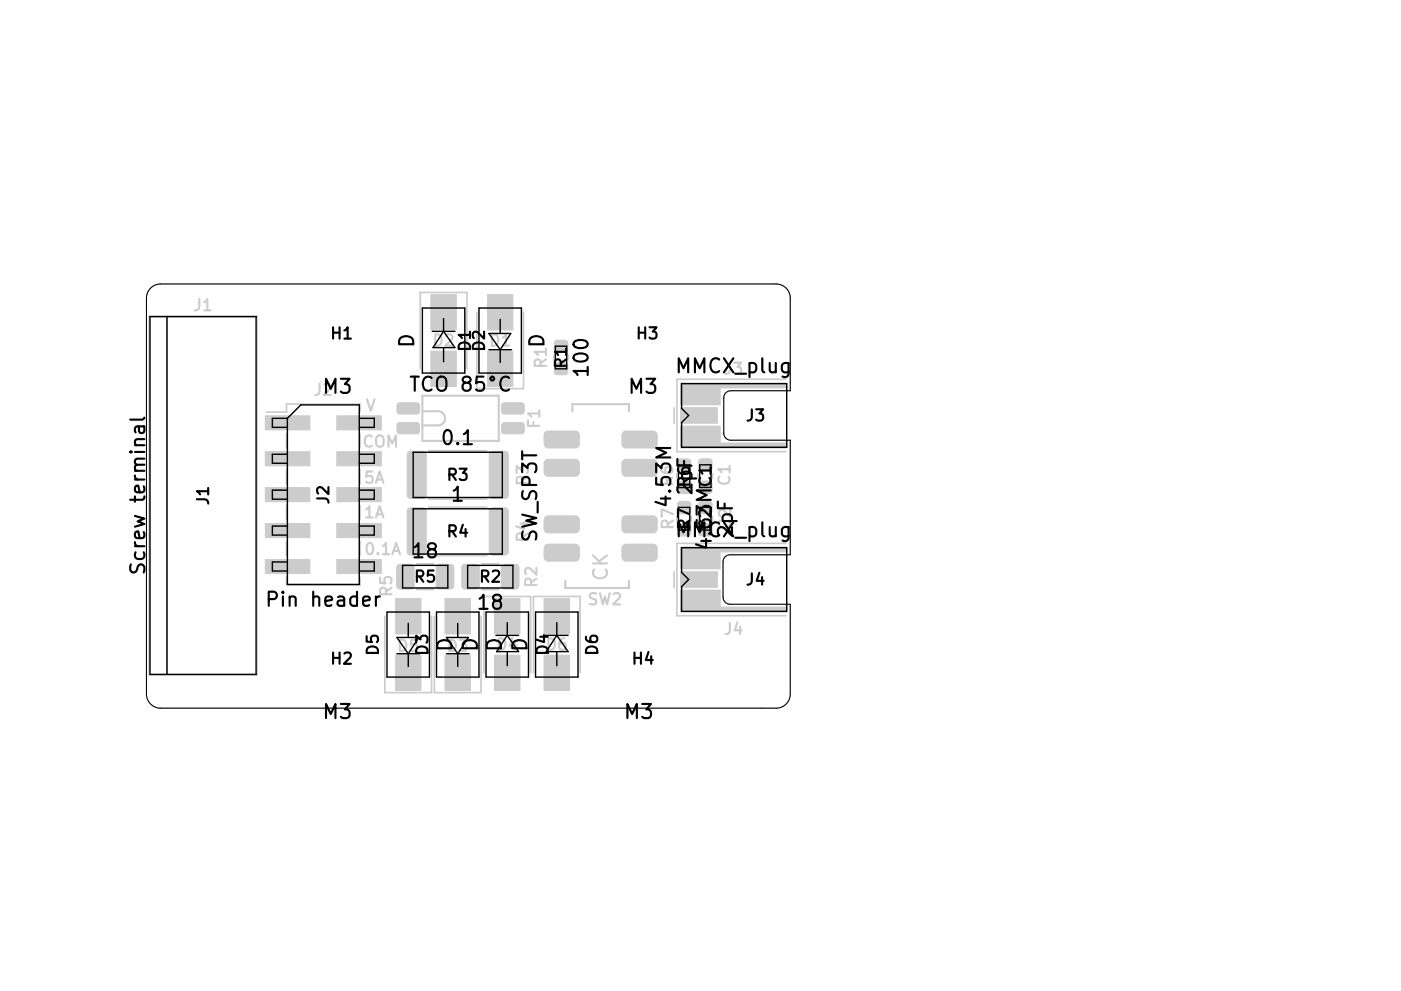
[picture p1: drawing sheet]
<svg xmlns="http://www.w3.org/2000/svg" width="297mm" height="210mm" viewBox="0 0 297 210" stroke-linecap="round" stroke-linejoin="round" font-family="sans-serif">
<defs><g id="words">
<g font-size="4.2">
<text x="87.8" y="73.8" transform="rotate(-90 87.8 73.8)">D</text>
<text x="115.4" y="73.8" transform="rotate(-90 115.4 73.8)">D</text>
<text x="88" y="83.1">TCO 85°C</text>
<text x="124.7" y="79.3" transform="rotate(-90 124.7 79.3)">100</text>
<text x="133.4" y="83.5">M3</text>
<text x="143.6" y="79.2">MMCX_plug</text>
<text x="94.1" y="94.4">0.1</text>
<text x="95.9" y="106.4">1</text>
<text x="142.3" y="106.9" transform="rotate(-90 142.3 106.9)">4.53M</text>
<text x="146.8" y="104.7" transform="rotate(-90 146.8 104.7)">2pF</text>
<text x="143.6" y="114">MMCX_plug</text>
<text x="155.3" y="113.8" transform="rotate(-90 155.3 113.8)">2pF</text>
<text x="30.8" y="120" transform="rotate(-90 30.8 120)">Screw terminal</text>
<text x="87.8" y="118.4">18</text>
<text x="113.9" y="115" transform="rotate(-90 113.9 115)">SW_SP3T</text>
<text x="150.8" y="115.9" transform="rotate(-90 150.8 115.9)">4.53M</text>
<text x="57.9" y="128.7">Pin header</text>
<text x="101.6" y="129.3">18</text>
<text x="95.9" y="138.3" transform="rotate(-90 95.9 138.3)">D</text>
<text x="101.3" y="138.3" transform="rotate(-90 101.3 138.3)">D</text>
<text x="106.4" y="138.3" transform="rotate(-90 106.4 138.3)">D</text>
<text x="111.8" y="138.3" transform="rotate(-90 111.8 138.3)">D</text>
<text x="68.6" y="152.5">M3</text>
<text x="132.5" y="152.5">M3</text>
</g>
<text font-size="4.2" fill="#ccc" x="128.9" y="123.3" transform="rotate(-90 128.9 123.3)">CK</text>
<g font-size="3.3" fill="#ccc">
<text x="41.2" y="66">J1</text>
<text x="115.9" y="78" transform="rotate(-90 115.9 78)">R1</text>
<text x="77.5" y="87.3">V</text>
<text x="76.8" y="94.9">COM</text>
<text x="114.5" y="90.7" transform="rotate(-90 114.5 90.7)">F1</text>
<text x="77.2" y="102.6">5A</text>
<text x="112.1" y="102.9" transform="rotate(-90 112.1 102.9)">R3</text>
<text x="154.8" y="102.9" transform="rotate(-90 154.8 102.9)">C1</text>
<text x="77.2" y="109.9">1A</text>
<text x="142.8" y="112.2" transform="rotate(-90 142.8 112.2)">R7</text>
<text x="77.6" y="117.7">0.1A</text>
<text x="112.1" y="114.9" transform="rotate(-90 112.1 114.9)">R4</text>
<text x="113.9" y="124.5" transform="rotate(-90 113.9 124.5)">R2</text>
<text x="124.6" y="128.4">SW2</text>
<text x="153.7" y="134.7">J4</text>
</g>
<g font-size="3.3">
<text x="70.3" y="72">H1</text>
<text x="135.1" y="72">H3</text>
<text x="91.9" y="73.5">D2</text>
<text x="99.8" y="74.4" transform="rotate(-90 99.8 74.4)">D1</text>
<text x="102.8" y="74.4" transform="rotate(-90 102.8 74.4)">D2</text>
<text x="103.9" y="73.5">D1</text>
<text x="120.2" y="78" transform="rotate(-90 120.2 78)">R1</text>
<text x="66.7" y="83.9">J2</text>
<text x="153.7" y="79.5">J3</text>
<text x="158.3" y="89.4">J3</text>
<text x="94.9" y="102">R3</text>
<text x="44.3" y="107" transform="rotate(-90 44.3 107)">J1</text>
<text x="69.8" y="106.8" transform="rotate(-90 69.8 106.8)">J2</text>
<text x="142.7" y="103" transform="rotate(-90 142.7 103)">R6</text>
<text x="146.3" y="103.2" transform="rotate(-90 146.3 103.2)">R6</text>
<text x="150.8" y="103.2" transform="rotate(-90 150.8 103.2)">C1</text>
<text x="94.9" y="114">R4</text>
<text x="146.3" y="112.2" transform="rotate(-90 146.3 112.2)">R7</text>
<text x="150.8" y="112.2" transform="rotate(-90 150.8 112.2)">C2</text>
<text x="155" y="112.2" transform="rotate(-90 155 112.2)">C2</text>
<text x="88" y="123.6">R5</text>
<text x="101.8" y="123.6">R2</text>
<text x="158.3" y="124.2">J4</text>
<text x="83.1" y="126.4" transform="rotate(-90 83.1 126.4)">R5</text>
<text x="105.4" y="138">D4</text>
<text x="115.9" y="138">D6</text>
<text x="70.3" y="141">H2</text>
<text x="80.3" y="138.9" transform="rotate(-90 80.3 138.9)">D5</text>
<text x="84.4" y="138.3">D5</text>
<text x="90.8" y="138.9" transform="rotate(-90 90.8 138.9)">D3</text>
<text x="94.9" y="138.3">D3</text>
<text x="116.3" y="138.9" transform="rotate(-90 116.3 138.9)">D4</text>
<text x="126.8" y="138.9" transform="rotate(-90 126.8 138.9)">D6</text>
<text x="134.2" y="141">H4</text>
</g>
</g></defs>
<path d="M31.9 61.1a3 3 0 0 1 2.2-.8h130.5a3 3 0 0 1 3 3v19.6h-12.6a1.5 1.5 0 0 0-1.5 1.5v7.5a1.5 1.5 0 0 0 1.5 1.5h12.6v24.3h-12.8a1.5 1.5 0 0 0-1.5 1.5v7.5a1.5 1.5 0 0 0 1.5 1.5h12.8v19.1a3 3 0 0 1-3 3h-130.5a3 3 0 0 1-3-3v-84a3 3 0 0 1 .8-2.2z" fill="none" stroke="#ccc" stroke-width=".21"/>
<g fill="#ccc" stroke="#ccc" stroke-width=".21">
<path d="M144.3 116.1h22.5v1h-14.1v3.6h-8.4z"/>
<path d="M144.3 125.2h8.4v3.6h14.1v1.1h-22.5z"/>
<path d="M144.3 121.3h7.8v3.3h-7.8z"/>
<path d="M144.3 81.3h22.5v1h-14.1v3.6h-8.4z"/>
<path d="M144.3 90.4h8.4v3.6h14.1v1.1h-22.5z"/>
<path d="M144.3 86.5h7.8v3.3h-7.8z"/>
<path d="M148.3 102.3l.4-.2h1.6a.66 .66 0 0 1 .7 .6v1.3a.66 .66 0 0 1-.7 .7h-1.5a.66 .66 0 0 1-.7-.7v-1.3z"/>
<path d="M148.3 97.5l.4-.2h1.6a.66 .66 0 0 1 .7 .7v1.3a.66 .66 0 0 1-.7 .7h-1.5a.66 .66 0 0 1-.7-.7v-1.4z"/>
<path d="M143.8 106.6l.4-.2h1.6a.66 .66 0 0 1 .7 .6v1.3a.66 .66 0 0 1-.7 .7h-1.5a.66 .66 0 0 1-.7-.7v-1.3z"/>
<path d="M117.7 72.4l.4-.2h1.6a.66 .66 0 0 1 .7 .6v1.3a.66 .66 0 0 1-.7 .7h-1.5a.66 .66 0 0 1-.7-.7v-1.3z"/>
<path d="M117.7 77.1l.4-.2h1.6a.66 .66 0 0 1 .7 .7v1.3a.66 .66 0 0 1-.7 .6h-1.5a.66 .66 0 0 1-.7-.6v-1.4z"/>
<path d="M71.4 118.7h9.5v3h-9.5z"/>
<path d="M56.3 118.7h9.4v3h-9.4z"/>
<path d="M71.4 111.1h9.5v3h-9.5z"/>
<path d="M56.3 111.1h9.4v3h-9.4z"/>
<path d="M71.4 103.5h9.5v3h-9.5z"/>
<path d="M56.3 103.5h9.4v3h-9.4z"/>
<path d="M71.4 95.8h9.5v3h-9.5z"/>
<path d="M56.3 95.8h9.4v3h-9.4z"/>
<path d="M71.4 88.2h9.5v3h-9.5z"/>
<path d="M56.3 88.2h9.4v3h-9.4z"/>
<path d="M86.5 95.9l.5-.2h2.6a.75 .75 0 0 1 .8 .8v8.5a.75 .75 0 0 1-.8 .8h-2.5a.75 .75 0 0 1-.8-.8v-8.5z"/>
<path d="M103.9 95.9l.5-.2h2.6a.75 .75 0 0 1 .8 .8v8.5a.75 .75 0 0 1-.8 .8h-2.5a.75 .75 0 0 1-.8-.8v-8.5z"/>
<path d="M84.3 119.9l.5-.2h2.3a.75 .75 0 0 1 .7 .8v3.7a.75 .75 0 0 1-.7 .8h-2.3a.75 .75 0 0 1-.7-.8v-3.8z"/>
<path d="M92.7 119.9l.5-.2h2.3a.75 .75 0 0 1 .7 .8v3.7a.75 .75 0 0 1-.7 .8h-2.3a.75 .75 0 0 1-.7-.8v-3.8z"/>
<path d="M106.5 119.9l.5-.2h2.3a.75 .75 0 0 1 .7 .8v3.7a.75 .75 0 0 1-.7 .8h-2.3a.75 .75 0 0 1-.7-.8v-3.8z"/>
<path d="M98.1 119.9l.5-.2h2.3a.75 .75 0 0 1 .7 .8v3.7a.75 .75 0 0 1-.7 .8h-2.3a.75 .75 0 0 1-.7-.8v-3.8z"/>
<path d="M132.1 115.7l.7-.2h5.7a.9 .9 0 0 1 .9 .9v1.8a.9 .9 0 0 1-.9 .9h-5.7a.9 .9 0 0 1-.9-.9v-1.9z"/>
<path d="M132.1 109.7l.7-.2h5.7a.9 .9 0 0 1 .9 .9v1.8a.9 .9 0 0 1-.9 .9h-5.7a.9 .9 0 0 1-.9-.9v-1.9z"/>
<path d="M132.1 97.7l.7-.2h5.7a.9 .9 0 0 1 .9 .9v1.8a.9 .9 0 0 1-.9 .9h-5.7a.9 .9 0 0 1-.9-.9v-1.9z"/>
<path d="M132.1 91.7l.7-.2h5.7a.9 .9 0 0 1 .9 .9v1.8a.9 .9 0 0 1-.9 .9h-5.7a.9 .9 0 0 1-.9-.9v-1.9z"/>
<path d="M115.6 115.7l.7-.2h5.7a.9 .9 0 0 1 .9 .9v1.8a.9 .9 0 0 1-.9 .9h-5.7a.9 .9 0 0 1-.9-.9v-1.9z"/>
<path d="M115.6 109.7l.7-.2h5.7a.9 .9 0 0 1 .9 .9v1.8a.9 .9 0 0 1-.9 .9h-5.7a.9 .9 0 0 1-.9-.9v-1.9z"/>
<path d="M115.6 97.7l.7-.2h5.7a.9 .9 0 0 1 .9 .9v1.8a.9 .9 0 0 1-.9 .9h-5.7a.9 .9 0 0 1-.9-.9v-1.9z"/>
<path d="M115.6 91.7l.7-.2h5.7a.9 .9 0 0 1 .9 .9v1.8a.9 .9 0 0 1-.9 .9h-5.7a.9 .9 0 0 1-.9-.9v-1.9z"/>
<path d="M86.5 107.9l.5-.2h2.6a.75 .75 0 0 1 .8 .8v8.5a.75 .75 0 0 1-.8 .8h-2.5a.75 .75 0 0 1-.8-.8v-8.5z"/>
<path d="M103.9 107.9l.5-.2h2.6a.75 .75 0 0 1 .8 .8v8.5a.75 .75 0 0 1-.8 .8h-2.5a.75 .75 0 0 1-.8-.8v-8.5z"/>
<path d="M106.5 89.8l.5-.1h3.6a.6 .6 0 0 1 .6 .6v1.2a.6 .6 0 0 1-.6 .6h-3.6a.6 .6 0 0 1-.6-.6v-1.3z"/>
<path d="M106.5 85.6l.5-.1h3.6a.6 .6 0 0 1 .6 .6v1.2a.6 .6 0 0 1-.6 .6h-3.6a.6 .6 0 0 1-.6-.6v-1.3z"/>
<path d="M84.3 89.8l.5-.1h3.6a.6 .6 0 0 1 .6 .6v1.2a.6 .6 0 0 1-.6 .6h-3.6a.6 .6 0 0 1-.6-.6v-1.3z"/>
<path d="M84.3 85.6l.5-.1h3.6a.6 .6 0 0 1 .6 .6v1.2a.6 .6 0 0 1-.6 .6h-3.6a.6 .6 0 0 1-.6-.6v-1.3z"/>
<path d="M115.4 139h5.4v7.5h-5.4z"/>
<path d="M115.4 127h5.4v7.5h-5.4z"/>
<path d="M104.9 139h5.4v7.5h-5.4z"/>
<path d="M104.9 127h5.4v7.5h-5.4z"/>
<path d="M91.4 74.5h5.4v7.5h-5.4z"/>
<path d="M91.4 62.5h5.4v7.5h-5.4z"/>
<path d="M83.9 127h5.4v7.5h-5.4z"/>
<path d="M83.9 139h5.4v7.5h-5.4z"/>
<path d="M94.4 127h5.4v7.5h-5.4z"/>
<path d="M94.4 139h5.4v7.5h-5.4z"/>
<path d="M103.4 62.5h5.4v7.5h-5.4z"/>
<path d="M103.4 74.5h5.4v7.5h-5.4z"/>
</g>
<g fill="none" stroke="#ccc" stroke-width=".36">
<path d="M31.6 67h22.9v76.2h-22.9zM35.4 67v76.2M89.1 78.3v-16.2h9.9v16.2M101.1 66.3v16.2h9.9v-16.2M56.4 87.4h4.4v-1.7h15.6v1.7M60.8 92v3.1M60.8 99.6v3.1M90.9 95.6h12.3M142.9 86.5v3.3M166.6 80.5h-23.1v15.3h23.1M60.8 107.2v3.1M60.8 114.9v3"/>
<path d="M76.4 114.9v3M90.9 105.9h12.3M90.9 107.6h12.3M90.9 117.9h12.3M102.1 119.6h3.7M166.6 115.3h-23.1v15.3h23.1M60.8 122.5v1.7h15.6v-1.7M81.6 130.8v16.2h9.9v-16.2M88.3 125.1h3.7M92.1 130.8v16.2h9.9v-16.2M142.9 121.3v3.3M102.6 142.8v-16.2h9.9v16.2"/>
<path d="M113.1 142.8v-16.2h9.9v16.2"/>
</g>
<path d="M89.6 87.3h3.3a1.5 1.5 0 0 1 1.5 1.5 1.5 1.5 0 0 1-1.5 1.5h-3.3M89.6 84h16.2v9.6h-16.2zM121.4 87.3v-1.5h12v1.5M119.9 123.3v1.5h13.5v-1.5" fill="none" stroke="#ccc" stroke-width=".45"/>
<path d="M31.9 61.1a3 3 0 0 1 2.2-.8h130.5a3 3 0 0 1 3 3v19.6h-12.6a1.5 1.5 0 0 0-1.5 1.5v7.5a1.5 1.5 0 0 0 1.5 1.5h12.6v24.3h-12.8a1.5 1.5 0 0 0-1.5 1.5v7.5a1.5 1.5 0 0 0 1.5 1.5h12.8v19.1a3 3 0 0 1-3 3h-130.5a3 3 0 0 1-3-3v-84a3 3 0 0 1 .8-2.2z" fill="none" stroke="#000" stroke-width=".21"/>
<g fill="none" stroke="#000" stroke-width=".3">
<path d="M31.8 67.2h22.5v75.9h-22.5zM35.4 67.2v75.9M89.6 65.4h9v13.8h-9zM94 67.6v2.7M94 73.8v3M101.6 65.4h9v13.8h-9zM106.1 67.8v2.9M106.1 74.2v2.7M60.9 88.8h-3.1v1.9h3.1M60.9 96.4h-3.1v1.9h3.1M60.9 88.8l2.9-2.9h12.4v38.1h-15.3zM76.2 88.8h3.2v1.9h-3.2"/>
<path d="M76.2 96.4h3.2v1.9h-3.2M87.6 96h18.9v9.6h-18.9zM144.5 81.4h22.3v13.5h-22.3v-5.2l1.5-1.5-1.5-1.5zM60.9 119.2h-3.1v2h3.1M60.9 104h-3.1v1.9h3.1M60.9 111.6h-3.1v1.9h3.1M76.2 119.2h3.2v2h-3.2M76.2 104h3.2v1.9h-3.2M76.2 111.6h3.2v1.9h-3.2M85.4 120h9.6v4.8h-9.6zM87.6 108h18.9v9.6h-18.9zM99.2 120h9.6v4.8h-9.6z"/>
<path d="M144.5 116.2h22.3v13.5h-22.3v-5.2l1.5-1.5-1.5-1.5zM82.1 129.9h9v13.8h-9zM86.6 132.3v2.9M86.6 138.7v2.7M92.6 129.9h9v13.8h-9zM97.1 132.3v2.9M97.1 138.7v2.7M103.1 129.9h9v13.8h-9zM107.5 132.1v2.7M107.5 138.3v3M113.6 129.9h9v13.8h-9zM118 132.1v2.7"/>
<path d="M118 138.3v3"/>
</g>
<path d="M30.6 88.6l-.4 .4h-2.6M72.3 80.4h1.8l-1 1.1a.81 .81 0 0 1 1 .6v.7l-.3 .4-.2 .2h-.9l-.4-.3M27.8 119.7l-.2 1.2a.73 .73 0 0 0 .7 .6 .73 .73 0 0 0 .7-.6 1.1 1.1 0 0 1 .8-1.2 .77 .77 0 0 1 .8 .6l-.1 1.2" fill="none" stroke="#000" stroke-width=".45"/>
<use href="#words"/>
</svg>
